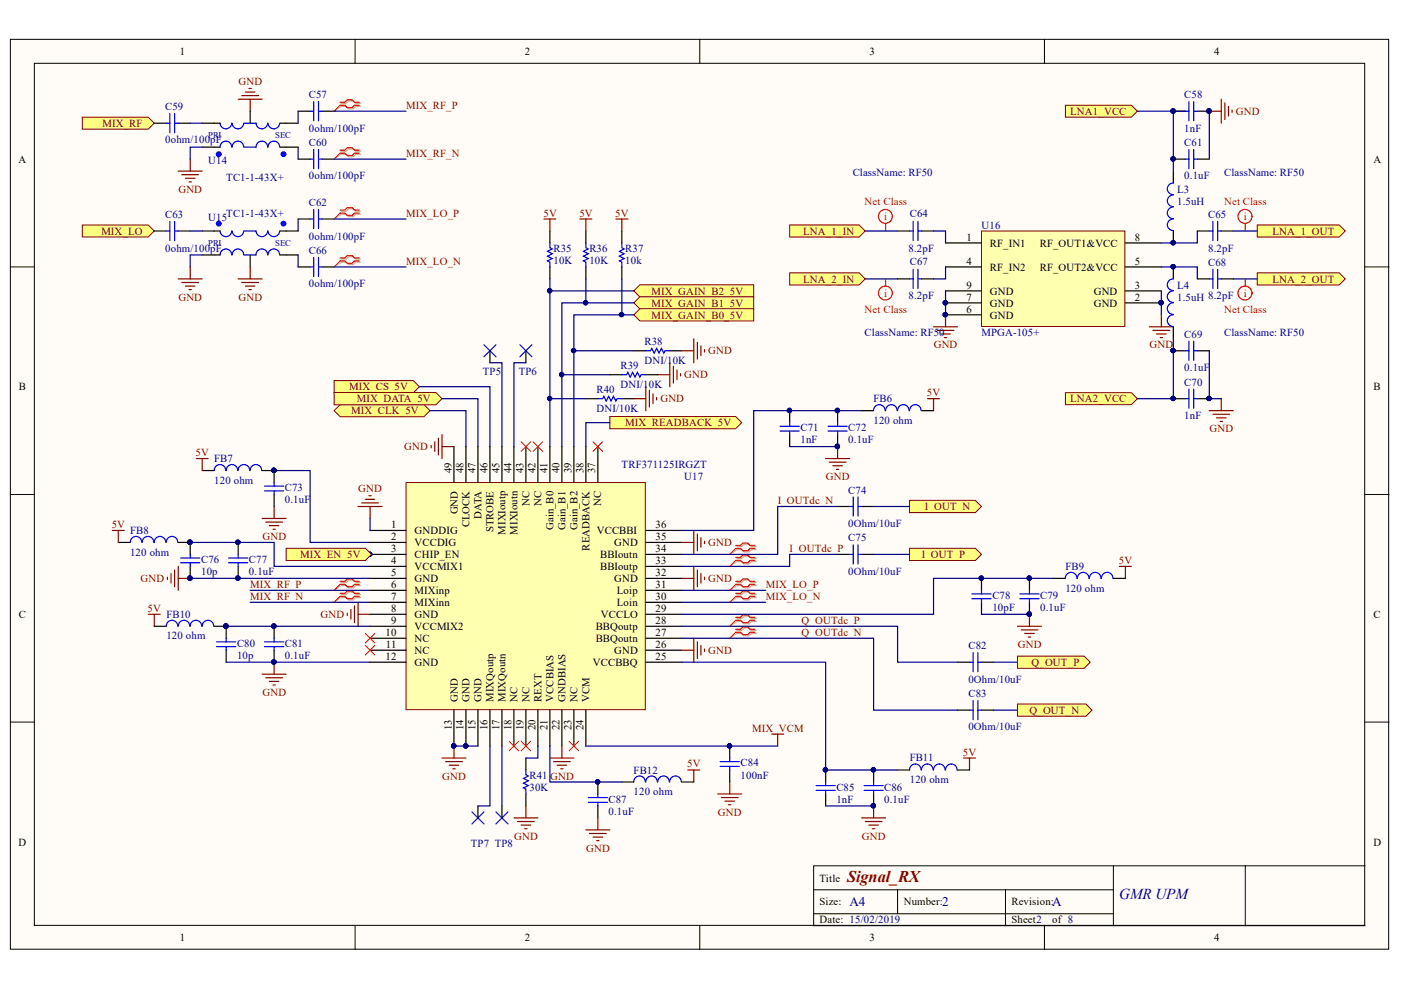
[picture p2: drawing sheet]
<svg xmlns="http://www.w3.org/2000/svg" width="297mm" height="210mm" viewBox="0 0 297 210" stroke-linecap="round" stroke-linejoin="round" font-family="sans-serif">
<defs><g id="words">
<text font-size="3.5" fill="#800000" x="179.6" y="186.9">Signal_RX</text>
<text font-size="3.2" fill="#000080" x="237.3" y="190.5">aMR UPM</text>
<g font-size="2.8" fill="#000080">
<text x="180.1" y="192.1">A4</text>
<text x="199.7" y="192.1">2</text>
<text x="223.1" y="192.1">A</text>
</g>
<g font-size="2.3">
<text x="38.2" y="11.7">1</text>
<text x="111.2" y="11.7">2</text>
<text x="184.3" y="11.7">3</text>
<text x="257.4" y="11.7">4</text>
<text x="3.9" y="34.5">A</text>
<text x="291.2" y="34.5">A</text>
<text x="204.9" y="51.1">1</text>
<text x="209.9" y="52.3">RF_IN1</text>
<text x="220.5" y="52.3">RF_OUT1aVCC</text>
<text x="240.6" y="51.1">8</text>
<text x="204.9" y="56.1">4</text>
<text x="209.9" y="57.4">RF_IN2</text>
<text x="220.5" y="57.4">RF_OUT2aVCC</text>
<text x="240.6" y="56.1">5</text>
<text x="204.9" y="63.7">7</text>
<text x="204.9" y="61.2">9</text>
<text x="209.9" y="65">GND</text>
<text x="209.9" y="62.5">GND</text>
<text x="231.9" y="65">GND</text>
<text x="231.9" y="62.5">GND</text>
<text x="240.6" y="63.7">2</text>
<text x="240.6" y="61.2">3</text>
<text x="204.9" y="66.3">6</text>
<text x="209.9" y="67.5">GND</text>
<text x="4" y="82.8">B</text>
<text x="291.2" y="82.8">B</text>
<text x="95.8" y="100.3" transform="rotate(-90 95.8 100.3)">49</text>
<text x="98.3" y="100.3" transform="rotate(-90 98.3 100.3)">48</text>
<text x="100.8" y="100.3" transform="rotate(-90 100.8 100.3)">47</text>
<text x="103.4" y="100.3" transform="rotate(-90 103.4 100.3)">46</text>
<text x="105.9" y="100.3" transform="rotate(-90 105.9 100.3)">45</text>
<text x="108.5" y="100.3" transform="rotate(-90 108.5 100.3)">44</text>
<text x="111" y="100.3" transform="rotate(-90 111 100.3)">43</text>
<text x="113.5" y="100.3" transform="rotate(-90 113.5 100.3)">42</text>
<text x="116.1" y="100.3" transform="rotate(-90 116.1 100.3)">41</text>
<text x="118.6" y="100.3" transform="rotate(-90 118.6 100.3)">40</text>
<text x="121.1" y="100.3" transform="rotate(-90 121.1 100.3)">39</text>
<text x="123.7" y="100.3" transform="rotate(-90 123.7 100.3)">38</text>
<text x="126.2" y="100.3" transform="rotate(-90 126.2 100.3)">37</text>
<text x="112.3" y="107.3" transform="rotate(-90 112.3 107.3)">NC</text>
<text x="114.8" y="107.3" transform="rotate(-90 114.8 107.3)">NC</text>
<text x="127.5" y="107.3" transform="rotate(-90 127.5 107.3)">NC</text>
<text x="82.9" y="112">1</text>
<text x="87.9" y="113.3">GNDDIG</text>
<text x="97" y="109" transform="rotate(-90 97 109)">GND</text>
<text x="99.6" y="111.8" transform="rotate(-90 99.6 111.8)">CLOCK</text>
<text x="102.1" y="110.1" transform="rotate(-90 102.1 110.1)">DATA</text>
<text x="104.6" y="112.8" transform="rotate(-90 104.6 112.8)">STROBE</text>
<text x="107.2" y="113.4" transform="rotate(-90 107.2 113.4)">MIXIoutp</text>
<text x="109.7" y="113.4" transform="rotate(-90 109.7 113.4)">MIXIoutn</text>
<text x="117.3" y="112.3" transform="rotate(-90 117.3 112.3)">Gain_B0</text>
<text x="119.9" y="112.3" transform="rotate(-90 119.9 112.3)">Gain_B1</text>
<text x="122.4" y="112.3" transform="rotate(-90 122.4 112.3)">Gain_B2</text>
<text x="126.6" y="113.3">VCCBBI</text>
<text x="139" y="112">36</text>
<text x="82.9" y="114.5">2</text>
<text x="82.9" y="117.1">3</text>
<text x="82.9" y="119.6">4</text>
<text x="87.9" y="115.8">VCCDIG</text>
<text x="87.9" y="118.3">CHIP_EN</text>
<text x="125" y="116.7" transform="rotate(-90 125 116.7)">READBACK</text>
<text x="127.2" y="118.3">BBIoutn</text>
<text x="130.2" y="115.8">GND</text>
<text x="139" y="119.6">33</text>
<text x="139" y="117.1">34</text>
<text x="139" y="114.5">35</text>
<text x="82.9" y="122.1">5</text>
<text x="82.9" y="124.7">6</text>
<text x="87.9" y="120.9">VCCMIX1</text>
<text x="87.9" y="123.4">GND</text>
<text x="87.9" y="125.9">MIXinp</text>
<text x="127.2" y="120.9">BBIoutp</text>
<text x="130.2" y="123.4">GND</text>
<text x="130.8" y="125.9">Loip</text>
<text x="139" y="124.7">31</text>
<text x="139" y="122.1">32</text>
<text x="4" y="131">C</text>
<text x="82.9" y="127.2">7</text>
<text x="82.9" y="129.8">8</text>
<text x="87.9" y="128.5">MIXinn</text>
<text x="87.9" y="131">GND</text>
<text x="127.4" y="131">VCCLO</text>
<text x="130.8" y="128.5">Loin</text>
<text x="139" y="129.8">29</text>
<text x="139" y="127.2">30</text>
<text x="291.2" y="131">C</text>
<text x="81.7" y="134.8">10</text>
<text x="81.8" y="137.4">11</text>
<text x="82.9" y="132.3">9</text>
<text x="87.9" y="133.6">VCCMIX2</text>
<text x="87.9" y="136.1">NC</text>
<text x="126.3" y="136.1">BBQoutn</text>
<text x="126.3" y="133.6">BBQoutp</text>
<text x="139" y="137.4">26</text>
<text x="139" y="134.8">27</text>
<text x="139" y="132.3">28</text>
<text x="81.7" y="139.9">12</text>
<text x="87.9" y="138.6">NC</text>
<text x="87.9" y="141.2">GND</text>
<text x="125.7" y="141.2">VCCBBQ</text>
<text x="130.2" y="138.6">GND</text>
<text x="139" y="139.9">25</text>
<text x="97" y="148.8" transform="rotate(-90 97 148.8)">GND</text>
<text x="99.6" y="148.8" transform="rotate(-90 99.6 148.8)">GND</text>
<text x="102.1" y="148.8" transform="rotate(-90 102.1 148.8)">GND</text>
<text x="104.6" y="148.8" transform="rotate(-90 104.6 148.8)">MIXQoutp</text>
<text x="107.2" y="148.8" transform="rotate(-90 107.2 148.8)">MIXQoutn</text>
<text x="109.7" y="148.8" transform="rotate(-90 109.7 148.8)">NC</text>
<text x="112.3" y="148.8" transform="rotate(-90 112.3 148.8)">NC</text>
<text x="114.8" y="148.8" transform="rotate(-90 114.8 148.8)">REXT</text>
<text x="117.3" y="148.8" transform="rotate(-90 117.3 148.8)">VCCBIAS</text>
<text x="119.9" y="148.8" transform="rotate(-90 119.9 148.8)">GNDBIAS</text>
<text x="122.4" y="148.8" transform="rotate(-90 122.4 148.8)">NC</text>
<text x="125" y="148.8" transform="rotate(-90 125 148.8)">VCM</text>
<text x="95.8" y="154.9" transform="rotate(-90 95.8 154.9)">13</text>
<text x="98.3" y="154.9" transform="rotate(-90 98.3 154.9)">14</text>
<text x="100.8" y="154.9" transform="rotate(-90 100.8 154.9)">15</text>
<text x="103.4" y="154.9" transform="rotate(-90 103.4 154.9)">16</text>
<text x="105.9" y="154.9" transform="rotate(-90 105.9 154.9)">17</text>
<text x="108.5" y="154.9" transform="rotate(-90 108.5 154.9)">18</text>
<text x="111" y="154.9" transform="rotate(-90 111 154.9)">19</text>
<text x="113.5" y="154.9" transform="rotate(-90 113.5 154.9)">20</text>
<text x="116.1" y="154.9" transform="rotate(-90 116.1 154.9)">21</text>
<text x="118.6" y="154.9" transform="rotate(-90 118.6 154.9)">22</text>
<text x="121.1" y="154.9" transform="rotate(-90 121.1 154.9)">23</text>
<text x="123.7" y="154.9" transform="rotate(-90 123.7 154.9)">24</text>
<text x="3.9" y="179.3">D</text>
<text x="291.2" y="179.3">D</text>
<text x="173.8" y="186.9">Title</text>
<text x="173.8" y="192">Size:</text>
<text x="191.6" y="192">Number:</text>
<text x="214.5" y="192">Revision:</text>
<text x="173.8" y="195.8">Date: 15/02/2019</text>
<text x="214.5" y="195.8">Sheet2</text>
<text x="223.1" y="195.8">of 8</text>
<text x="38.2" y="199.6">1</text>
<text x="111.2" y="199.6">2</text>
<text x="184.3" y="199.6">3</text>
<text x="257.4" y="199.6">4</text>
</g>
<g font-size="2.3" fill="#800000">
<text x="50.6" y="18">GND</text>
<text x="86.1" y="23.1">MIX_RF_P</text>
<text x="21.7" y="26.9">MIX_RF</text>
<text x="226.9" y="24.3">LNA1_VCC</text>
<text x="262" y="24.3">GND</text>
<text x="86.1" y="33.2">MIX_RF_N</text>
<text x="37.8" y="40.8">GND</text>
<text x="86.1" y="46">MIX_LO_P</text>
<text x="115.2" y="46">5V</text>
<text x="122.8" y="46">5V</text>
<text x="130.5" y="46">5V</text>
<text x="21.5" y="49.8">MIX_LO</text>
<text x="170.3" y="49.8">LNA_1_IN</text>
<text x="269.8" y="49.8">LNA_1_OUT</text>
<text x="86.1" y="56.1">MIX_LO_N</text>
<text x="170.3" y="59.9">LNA_2_IN</text>
<text x="269.8" y="59.9">LNA_2_OUT</text>
<text x="37.8" y="63.7">GND</text>
<text x="50.6" y="63.7">GND</text>
<text x="138.1" y="62.5">MIX_GAIN_B2_5V</text>
<text x="138.1" y="65">MIX_GAIN_B1_5V</text>
<text x="138.1" y="67.5">MIX_GAIN_B0_5V</text>
<text x="150.2" y="75.1">GND</text>
<text x="198" y="73.9">GND</text>
<text x="243.7" y="73.9">GND</text>
<text x="74" y="82.8">MIX_CS_5V</text>
<text x="145.1" y="80.2">GND</text>
<text x="74.4" y="87.8">MIX_CLK_5V</text>
<text x="75.6" y="85.3">MIX_DATA_5V</text>
<text x="140" y="85.3">GND</text>
<text x="196.5" y="84">5V</text>
<text x="226.9" y="85.3">LNA2_VCC</text>
<text x="85.7" y="95.4">GND</text>
<text x="132.6" y="90.4">MIX_READBACK_5V</text>
<text x="256.4" y="91.6">GND</text>
<text x="41.5" y="96.7">5V</text>
<text x="175.1" y="101.8">GND</text>
<text x="76" y="104.4">GND</text>
<text x="164.9" y="106.9">I_OUTdc_N</text>
<text x="23.7" y="112">5V</text>
<text x="196.1" y="108.2">I_OUT_N</text>
<text x="55.7" y="114.5">GND</text>
<text x="63.6" y="118.3">MIX_EN_5V</text>
<text x="150.2" y="115.8">GND</text>
<text x="167.4" y="117.1">I_OUTdc_P</text>
<text x="195.4" y="118.3">I_OUT_P</text>
<text x="237.2" y="119.6">5V</text>
<text x="29.8" y="123.4">GND</text>
<text x="53" y="124.7">MIX_RF_P</text>
<text x="150.2" y="123.4">GND</text>
<text x="162.3" y="124.7">MIX_LO_P</text>
<text x="31.3" y="129.8">5V</text>
<text x="53" y="127.2">MIX_RF_N</text>
<text x="67.9" y="131">GND</text>
<text x="162.3" y="127.2">MIX_LO_N</text>
<text x="170" y="132.3">Q_OUTdc_P</text>
<text x="170" y="134.8">Q_OUTdc_N</text>
<text x="215.8" y="137.4">GND</text>
<text x="150.2" y="138.6">GND</text>
<text x="218.7" y="141.2">Q_OUT_P</text>
<text x="55.7" y="147.5">GND</text>
<text x="159.5" y="155.1">MIX_VCM</text>
<text x="218.3" y="151.3">Q_OUT_N</text>
<text x="204.1" y="160.2">5V</text>
<text x="93.7" y="165.3">GND</text>
<text x="116.7" y="165.3">GND</text>
<text x="145.7" y="162.7">5V</text>
<text x="152.2" y="173">GND</text>
<text x="109" y="178">GND</text>
<text x="182.7" y="178">GND</text>
<text x="124.3" y="180.6">GND</text>
</g>
<g font-size="2.3" fill="#000080">
<text x="35" y="23.3">C59</text>
<text x="65.5" y="20.8">C57</text>
<text x="251.1" y="20.8">C58</text>
<text x="65.5" y="27.9">0ohm/100pF</text>
<text x="251.1" y="27.9">1nF</text>
<text x="35" y="30.4">0ohm/100pF</text>
<text x="44.2" y="34.8">U14</text>
<text x="65.5" y="30.9">C60</text>
<text x="251.1" y="30.9">C61</text>
<text x="48" y="38.3">TC1-1-43X+</text>
<text x="65.5" y="38">0ohm/100pF</text>
<text x="180.8" y="37.3">ClassName: RF50</text>
<text x="249.6" y="40.8">L3</text>
<text x="251.1" y="38">0.1uF</text>
<text x="259.5" y="37.3">ClassName: RF50</text>
<text x="35" y="46.2">C63</text>
<text x="44.2" y="46.9">U15</text>
<text x="48" y="46">TC1-1-43X+</text>
<text x="65.5" y="43.7">C62</text>
<text x="192.9" y="46">C64</text>
<text x="249.6" y="43.4">1.5uH</text>
<text x="256.2" y="46.2">C65</text>
<text x="35" y="53.3">0ohm/100pF</text>
<text x="65.5" y="50.8">0ohm/100pF</text>
<text x="65.5" y="53.8">C66</text>
<text x="117.3" y="53.3">R35</text>
<text x="125" y="53.3">R36</text>
<text x="132.6" y="53.3">R37</text>
<text x="192.6" y="53.3">8.2pF</text>
<text x="208.1" y="48.5">U16</text>
<text x="256.2" y="53.3">8.2pF</text>
<text x="117.3" y="55.9">10K</text>
<text x="125" y="55.9">10K</text>
<text x="132.6" y="55.9">10k</text>
<text x="192.9" y="56.1">C67</text>
<text x="256.2" y="56.4">C68</text>
<text x="65.5" y="60.9">0ohm/100pF</text>
<text x="192.6" y="63.5">8.2pF</text>
<text x="249.6" y="61.2">L4</text>
<text x="249.6" y="63.7">1.5uH 8.2pF</text>
<text x="183.3" y="71.3">ClassName: RF50</text>
<text x="208.1" y="71.3">MPGA-105+</text>
<text x="251.1" y="71.6">C69</text>
<text x="259.5" y="71.3">ClassName: RF50</text>
<text x="136.6" y="73.1">R38</text>
<text x="136.6" y="77.2">DNI/1</text>
<text x="142.6" y="77.2">0K</text>
<text x="102.4" y="79.5">TP5</text>
<text x="110" y="79.5">TP6</text>
<text x="126.5" y="83.3">R40</text>
<text x="131.6" y="78.2">R39</text>
<text x="131.6" y="82.2">DNI/1</text>
<text x="137.6" y="82.2">0K</text>
<text x="251.1" y="78.7">0.1uF</text>
<text x="251.1" y="81.7">C70</text>
<text x="126.5" y="87.3">DNI/10K</text>
<text x="185.2" y="85.3">FB6</text>
<text x="185.2" y="89.9">120 ohm</text>
<text x="251.1" y="88.8">1nF</text>
<text x="169.7" y="91.4">C71</text>
<text x="169.7" y="93.9">1nF</text>
<text x="179.9" y="91.4">C72</text>
<text x="179.9" y="93.9">0.1uF</text>
<text x="45.4" y="98">FB7</text>
<text x="131.8" y="99.2">TRF371125IRGZT</text>
<text x="145.1" y="101.8">U17</text>
<text x="45.4" y="102.5">120 ohm</text>
<text x="60.4" y="104.1">C73</text>
<text x="60.4" y="106.7">0.1uF</text>
<text x="179.9" y="104.6">C74</text>
<text x="27.6" y="113.3">FB8</text>
<text x="179.9" y="111.7">0Ohm/10uF</text>
<text x="27.6" y="117.8">120 ohm</text>
<text x="42.6" y="119.4">C76</text>
<text x="52.8" y="119.4">C77</text>
<text x="179.9" y="114.8">C75</text>
<text x="42.6" y="121.9">10p</text>
<text x="52.8" y="121.9">0.1uF</text>
<text x="179.9" y="121.9">0Ohm/10uF</text>
<text x="225.9" y="120.9">FB9</text>
<text x="225.9" y="125.4">120 ohm</text>
<text x="35.3" y="131">FB10</text>
<text x="210.4" y="127">C78</text>
<text x="210.4" y="129.5">10pF</text>
<text x="220.5" y="127">C79</text>
<text x="220.5" y="129.5">0.1uF</text>
<text x="35.3" y="135.6">120 ohm</text>
<text x="50.3" y="137.1">C80</text>
<text x="60.4" y="137.1">C81</text>
<text x="205.3" y="137.6">C82</text>
<text x="50.3" y="139.6">10p</text>
<text x="60.4" y="139.6">0.1uF</text>
<text x="205.3" y="147.8">C83</text>
<text x="205.3" y="144.7">0Ohm/10uF</text>
<text x="205.3" y="154.9">0Ohm/10uF</text>
<text x="192.9" y="161.5">FB11</text>
<text x="112.3" y="165.1">R41</text>
<text x="112.3" y="167.6">30K</text>
<text x="134.3" y="164.1">FB12</text>
<text x="157" y="162.5">C84</text>
<text x="157" y="165.1">100nF</text>
<text x="177.3" y="167.6">C85</text>
<text x="187.5" y="167.6">C86</text>
<text x="192.9" y="166.1">120 ohm</text>
<text x="129" y="170.2">C87</text>
<text x="129" y="172.7">0.1uF</text>
<text x="134.3" y="168.6">120 ohm</text>
<text x="177.3" y="170.2">1nF</text>
<text x="187.5" y="170.2">0.1uF</text>
<text x="99.8" y="179.5">TP7 TP8</text>
</g>
<g font-size="2.3" fill="#f00">
<text x="183.3" y="43.4">Net Class</text>
<text x="187.5" y="46.7">i</text>
<text x="259.5" y="43.4">Net Class</text>
<text x="263.7" y="46.7">i</text>
<text x="187.5" y="63">i</text>
<text x="263.7" y="63">i</text>
<text x="183.3" y="66.3">Net Class</text>
<text x="259.5" y="66.3">Net Class</text>
</g>
<g font-size="1.9" fill="#000080">
<text x="44.2" y="29.2">PRI</text>
<text x="58.4" y="29.2">SEC</text>
<text x="44.2" y="52.2">PRI</text>
<text x="58.4" y="52.2">SEC</text>
</g>
</g></defs>
<g fill="#fffcf8" stroke="#000" stroke-width=".21">
<path d="M2.2 8.3h292.2v193h-292.2z"/>
<path d="M7.3 13.4h282v182.8h-282z"/>
</g>
<g fill="none" stroke="#000" stroke-width=".21">
<path d="M75.3 8.3v5.1M148.4 8.3v5.1M221.4 8.3v5.1M2.2 56.6h5.1M289.4 56.6h5.1M2.2 104.8h5.1M289.4 104.8h5.1M2.2 153.1h5.1M289.4 153.1h5.1M75.3 196.3v5.1M148.4 196.3v5.1M172.5 188.7h63.6"/>
<path d="M172.5 193.7h63.6M190.3 188.7v5M213.2 188.7v7.6M221.4 196.3v5.1M236.1 183.6v12.7M264 183.6h-91.5v12.7h116.9M289.4 183.6h-25.4v12.7"/>
</g>
<path d="M208.1 49h30.4v20.2h-30.4z" fill="#ffffb0" stroke="#800000" stroke-width=".21"/>
<path d="M200.5 51.5h7.6M200.5 56.6h7.6M238.6 51.5h7.6M238.6 56.6h7.6M248.8 56.6v2.5M200.5 64.2h7.6M200.5 61.7h7.6M200.5 66.8h7.6M238.6 64.2h7.6M238.6 61.7h7.6M248.8 69.3v2.5" fill="none" stroke="#000" stroke-width=".25"/>
<g fill="#000080" stroke="#000080" stroke-width=".21">
<circle cx="246.2" cy="64.2" r=".47"/>
<circle cx="200.4" cy="64.2" r=".46"/>
<circle cx="200.4" cy="66.7" r=".46"/>
<circle cx="248.7" cy="56.5" r=".46"/>
</g>
<path d="M197.9 69.3h5.1M198.7 70.1h3.6M199.5 70.8h2M200.2 71.6h.5M200.5 66.8v2.5M243.7 69.3h5.1M244.4 70.1h3.6M245.2 70.8h2M246 71.6h.5M246.2 66.8v2.5" fill="none" stroke="#800000" stroke-width=".25"/>
<path d="M248.8 59.1a1.23 1.23 0 0 0-1.3 1.3 1.23 1.23 0 0 0 1.3 1.2M248.8 61.7a1.22 1.22 0 0 0-1.3 1.2 1.22 1.22 0 0 0 1.3 1.2M248.8 64.2a1.22 1.22 0 0 0-1.3 1.2 1.22 1.22 0 0 0 1.3 1.3M248.8 66.8a1.23 1.23 0 0 0-1.3 1.2 1.23 1.23 0 0 0 1.3 1.2" fill="none" stroke="#00f" stroke-width=".25"/>
<path d="M86.1 102.3h50.7v48.2h-50.7z" fill="#ffffb0" stroke="#800000" stroke-width=".21"/>
<g fill="none" stroke="#000" stroke-width=".25">
<path d="M96.3 94.7v7.6M98.8 94.7v7.6M101.3 94.7v7.6M103.9 94.7v7.6M106.4 94.7v7.6M109 94.7v7.6M111.5 94.7v7.6M114 94.7v7.6M116.6 94.7v7.6M119.1 94.7v7.6M121.7 94.7v7.6M124.2 94.7v7.6"/>
<path d="M126.8 94.7v7.6M78.5 112.5h7.6M78.5 115h7.6M78.5 117.5h7.6M136.9 112.5h7.6M136.9 115h7.6M136.9 117.5h7.6M78.5 120.1h7.6M78.5 122.6h7.6M78.5 125.2h7.6M78.5 127.7h7.6M78.5 130.2h7.6"/>
<path d="M78.5 132.8h7.6M78.5 135.3h7.6M78.5 137.9h7.6M136.9 120.1h7.6M136.9 122.6h7.6M136.9 125.2h7.6M136.9 127.7h7.6M136.9 130.2h7.6M136.9 132.8h7.6M136.9 135.3h7.6M136.9 137.9h7.6M78.5 140.4h7.6"/>
<path d="M96.3 150.6v7.6M98.8 150.6v7.6M101.3 150.6v7.6M103.9 150.6v7.6M106.4 150.6v7.6M109 150.6v7.6M111.5 150.6v7.6M114 150.6v7.6M116.6 150.6v7.6M119.1 150.6v7.6M121.7 150.6v7.6M124.2 150.6v7.6"/>
<path d="M136.9 140.4h7.6M111.5 160.7v2.6M111.5 168.3v2.6"/>
</g>
<g fill="#000080" stroke="#000080" stroke-width=".21">
<circle cx="78.4" cy="117.5" r=".47"/>
<circle cx="96.2" cy="158.1" r=".46"/>
<circle cx="98.7" cy="158.1" r=".47"/>
<circle cx="58.1" cy="140.4" r=".46"/>
</g>
<g fill="none" stroke="#800000" stroke-width=".25">
<path d="M37.8 36.3h5.1M38.5 37h3.6M39.3 37.8h2M40.1 38.6h.5M40.3 33.7v2.6M37.8 59.1h5.1M38.5 59.9h3.6M40.3 56.6v2.5M39.3 60.7h2M40.1 61.4h.5M91.4 94.4v.5M92.2 93.7v2"/>
<path d="M92.9 92.9v3.6M93.7 92.2v5M93.7 94.7h2.6M75.9 107.4h5.1M76.7 106.6h3.5M77.4 105.9h2.1M78.2 105.1h.5M78.5 107.4v2.5M144.5 115h2.6M147.1 112.5v5M147.9 113.2v3.6M148.6 114v2"/>
<path d="M149.4 114.8v.5M73.6 130v.5M74.4 129.2v2.1M75.2 128.5v3.5M75.9 127.7v5.1M75.9 130.2h2.6M144.5 122.6h2.6M144.5 137.9h2.6M147.1 120.1v5.1M147.1 135.3v5.1M147.9 120.8v3.6M147.9 136.1v3.5"/>
<path d="M148.6 121.6v2M148.6 136.8v2.1M149.4 122.4v.5M149.4 137.6v.5M55.6 142.9h5.1M56.3 143.7h3.6M57.1 144.5h2M57.9 145.2h.5M58.1 140.4v2.5M96.3 158.2v2.5M119.1 158.2v2.5M93.7 160.7h5.1"/>
<path d="M94.5 161.5h3.5M95.2 162.2h2.1M96 163h.5M109 173.4h5M109.7 174.2h3.6M110.5 174.9h2M111.2 175.7h.6M111.5 170.9v2.5M116.6 160.7h5.1M117.4 161.5h3.5M118.1 162.2h2M118.9 163h.5"/>
</g>
<path d="M111.5 163.3v1l.5 .2-1 .5 1 .5-1 .6 1 .5-1 .5 .5 .2v1" fill="none" stroke="#00f" stroke-width=".25"/>
<g fill="#ffff80" stroke="#800000" stroke-width=".21">
<path d="M17.5 24.8h13.9l1.3 1.3-1.3 1.3h-13.9z" fill-rule="evenodd"/>
<path d="M17.5 47.7h13.9l1.3 1.3-1.3 1.2h-13.9z" fill-rule="evenodd"/>
</g>
<g fill="none" stroke="#000" stroke-width=".25">
<path d="M32.7 26.1h2.5M37.8 26.1h2.5M63.2 23.6h2.5M63.2 33.7h2.5M68.3 23.6h2.5M68.3 33.7h2.5M32.7 49h2.5M37.8 49h2.5M63.2 46.4h2.5M63.2 56.6h2.5M68.3 46.4h2.5M68.3 56.6h2.5"/>
<path d="M40.3 115v2.5M50.5 115v2.5M40.3 120.1v2.5M48 132.8v2.5M48 137.9v2.5M50.5 120.1v2.5M58.1 132.8v2.5M58.1 137.9v2.5"/>
</g>
<g fill="none" stroke="#00f" stroke-width=".25">
<path d="M35.2 26.1h.8M36 24.1v4.1M37 24.1v4.1M37 26.1h.8M65.7 23.6h.8M65.7 33.7h.8M66.5 21.5v4.1M66.5 31.7v4.1M67.5 21.5v4.1M67.5 31.7v4.1M67.5 23.6h.8M67.5 33.7h.8"/>
<path d="M35.2 49h.8M36 46.9v4.1M37 46.9v4.1M37 49h.8M65.7 46.4h.8M65.7 56.6h.8M66.5 44.4v4.1M66.5 54.6v4M67.5 44.4v4.1M67.5 54.6v4M67.5 46.4h.8M67.5 56.6h.8"/>
<path d="M38.3 118.3h4.1M38.3 119.3h4.1M40.3 117.5v.8M40.3 119.3v.8M48.5 118.3h4M48.5 119.3h4M50.5 117.5v.8M50.5 119.3v.8M45.9 136.1h4.1M45.9 137.1h4.1M48 135.3v.8M48 137.1v.8"/>
<path d="M56.1 136.1h4.1M56.1 137.1h4.1M58.1 135.3v.8M58.1 137.1v.8"/>
</g>
<g fill="#000080" stroke="#000080" stroke-width=".21">
<circle cx="58.1" cy="140.4" r=".46"/>
<circle cx="58.1" cy="132.7" r=".47"/>
<circle cx="47.9" cy="132.7" r=".47"/>
<circle cx="40.3" cy="122.6" r=".46"/>
<circle cx="50.4" cy="122.6" r=".46"/>
<circle cx="50.4" cy="115" r=".46"/>
<circle cx="40.3" cy="115" r=".46"/>
</g>
<path d="M35.5 122.4v.5M36.3 121.6v2M37 120.8v3.6M37.8 120.1v5.1M37.8 122.6h2.5" fill="none" stroke="#800000" stroke-width=".25"/>
<path d="M60.7 116.3h16.8l1.3 1.2-1.3 1.3h-16.8z" fill-rule="evenodd" fill="#ffff80" stroke="#800000" stroke-width=".21"/>
<g fill="none" stroke="#000" stroke-width=".25">
<path d="M42.9 99.8h2.5M55.6 99.8h2.5v2.5M167.4 87.1v2.5M167.4 92.2v2.5M177.6 87.1v2.5M177.6 92.2v2.5M182.7 87.1h2.5M195.4 87.1h2.5M25.1 115h2.5M37.8 115h2.5M58.1 104.8v2.6M32.7 132.8h2.5"/>
<path d="M45.4 132.8h2.6M208.1 122.6v2.6M208.1 127.7v2.5M218.3 122.6v2.6M218.3 127.7v2.5M223.3 122.6h2.6M236.1 122.6h2.5M154.7 158.2v2.5M126.8 165.8v2.5M126.8 170.9v2.5M131.8 165.8h2.6M144.5 165.8h2.6"/>
<path d="M154.7 163.3v2.5M175.1 163.3v2.5M175.1 168.3v2.6M185.2 163.3v2.5M185.2 168.3v2.6M190.3 163.3h2.5M203 163.3h2.6"/>
</g>
<g fill="#000080" stroke="#000080" stroke-width=".21">
<circle cx="40.3" cy="115" r=".46"/>
<circle cx="47.9" cy="132.7" r=".47"/>
<circle cx="58.1" cy="99.7" r=".46"/>
<circle cx="126.7" cy="165.8" r=".46"/>
<circle cx="154.7" cy="158.1" r=".46"/>
<circle cx="185.2" cy="163.2" r=".46"/>
<circle cx="185.2" cy="170.8" r=".46"/>
<circle cx="175" cy="163.2" r=".46"/>
<circle cx="218.2" cy="122.6" r=".46"/>
<circle cx="218.2" cy="130.2" r=".46"/>
<circle cx="208" cy="122.6" r=".46"/>
<circle cx="177.5" cy="87" r=".46"/>
<circle cx="177.5" cy="94.7" r=".46"/>
<circle cx="167.4" cy="87" r=".46"/>
</g>
<g fill="none" stroke="#00f" stroke-width=".25">
<path d="M47.9 99.8a1.22 1.22 0 0 0-1.3-1.3 1.22 1.22 0 0 0-1.2 1.3M50.4 99.8a1.22 1.22 0 0 0-1.2-1.3 1.22 1.22 0 0 0-1.2 1.3M52.9 99.8a1.23 1.23 0 0 0-1.2-1.3 1.23 1.23 0 0 0-1.2 1.3M55.5 99.8a1.22 1.22 0 0 0-1.2-1.3 1.22 1.22 0 0 0-1.3 1.3M165.4 91.4h4.1M165.4 90.4h4.1M167.4 89.6v.8M167.4 91.4v.8M175.6 91.4h4M175.6 90.4h4M177.6 89.6v.8M177.6 91.4v.8"/>
<path d="M187.7 87.1a1.23 1.23 0 0 0-1.3-1.3 1.23 1.23 0 0 0-1.2 1.3M190.2 87.1a1.22 1.22 0 0 0-1.2-1.3 1.22 1.22 0 0 0-1.2 1.3M192.7 87.1a1.22 1.22 0 0 0-1.2-1.3 1.22 1.22 0 0 0-1.2 1.3M195.3 87.1a1.22 1.22 0 0 0-1.2-1.3 1.22 1.22 0 0 0-1.3 1.3M30.1 115a1.22 1.22 0 0 0-1.3-1.3 1.22 1.22 0 0 0-1.2 1.3M32.6 115a1.23 1.23 0 0 0-1.2-1.3 1.23 1.23 0 0 0-1.3 1.3M35.1 115a1.22 1.22 0 0 0-1.2-1.3 1.22 1.22 0 0 0-1.2 1.3M37.7 115a1.22 1.22 0 0 0-1.2-1.3 1.22 1.22 0 0 0-1.3 1.3M56.1 103.1h4.1M56.1 104.1h4.1M58.1 102.3v.8M58.1 104.1v.7"/>
<path d="M37.7 132.8a1.22 1.22 0 0 0-1.2-1.3 1.22 1.22 0 0 0-1.3 1.3M40.2 132.8a1.22 1.22 0 0 0-1.2-1.3 1.22 1.22 0 0 0-1.2 1.3M42.8 132.8a1.23 1.23 0 0 0-1.3-1.3 1.23 1.23 0 0 0-1.2 1.3M45.3 132.8a1.22 1.22 0 0 0-1.2-1.3 1.22 1.22 0 0 0-1.2 1.3M206.1 126.9h4M206.1 125.9h4M208.1 125.2v.7M208.1 126.9v.8M216.2 126.9h4.1M216.2 125.9h4.1M218.3 125.2v.7M218.3 126.9v.8"/>
<path d="M228.3 122.6a1.23 1.23 0 0 0-1.2-1.2 1.23 1.23 0 0 0-1.2 1.2M230.9 122.6a1.22 1.22 0 0 0-1.2-1.2 1.22 1.22 0 0 0-1.3 1.2M233.4 122.6a1.22 1.22 0 0 0-1.2-1.2 1.22 1.22 0 0 0-1.2 1.2M236 122.6a1.22 1.22 0 0 0-1.3-1.2 1.22 1.22 0 0 0-1.2 1.2M124.7 170.1h4.1M124.7 169.1h4.1M126.8 168.3v.8M126.8 170.1v.8M136.8 165.8a1.23 1.23 0 0 0-1.2-1.3 1.23 1.23 0 0 0-1.2 1.3M139.4 165.8a1.22 1.22 0 0 0-1.3-1.3 1.22 1.22 0 0 0-1.2 1.3M141.9 165.8a1.22 1.22 0 0 0-1.2-1.3 1.22 1.22 0 0 0-1.2 1.3M144.4 165.8a1.23 1.23 0 0 0-1.2-1.3 1.23 1.23 0 0 0-1.2 1.3"/>
<path d="M152.7 162.5h4.1M152.7 161.5h4.1M154.7 160.7v.8M154.7 162.5v.8M173 167.6h4.1M173 166.6h4.1M175.1 165.8v.8M175.1 167.6v.7M183.2 167.6h4.1M183.2 166.6h4.1M185.2 165.8v.8M185.2 167.6v.7"/>
<path d="M195.3 163.3a1.22 1.22 0 0 0-1.2-1.3 1.22 1.22 0 0 0-1.3 1.3M197.8 163.3a1.23 1.23 0 0 0-1.2-1.3 1.23 1.23 0 0 0-1.2 1.3M200.4 163.3a1.22 1.22 0 0 0-1.3-1.3 1.22 1.22 0 0 0-1.2 1.3M202.9 163.3a1.22 1.22 0 0 0-1.2-1.3 1.22 1.22 0 0 0-1.2 1.3"/>
</g>
<g fill="none" stroke="#800000" stroke-width=".25">
<path d="M41.6 97.2h2.5M42.9 97.2v2.6M175.1 97.2h5M175.8 98h3.6M176.6 98.8h2M177.3 99.5h.5M177.6 94.7v2.5M196.7 84.5h2.5M197.9 84.5v2.6M23.8 112.5h2.5M25.1 112.5v2.5M55.6 109.9h5.1"/>
<path d="M56.3 110.7h3.6M57.1 111.5h2M57.9 112.2h.5M58.1 107.4v2.5M31.4 130.2h2.6M32.7 130.2v2.6M215.7 132.8h5.1M216.5 133.5h3.5M217.2 134.3h2.1M218 135.1h.5M218.3 130.2v2.6M237.3 120.1h2.6"/>
<path d="M238.6 120.1v2.5M124.2 176h5.1M125 176.7h3.5M125.7 177.5h2.1M126.5 178.2h.5M126.8 173.4v2.6M145.8 163.3h2.6M147.1 163.3v2.5M152.2 168.3h5.1M152.9 169.1h3.6M153.7 169.9h2M154.5 170.6h.5"/>
<path d="M154.7 165.8v2.5M182.7 173.4h5.1M183.4 174.2h3.6M184.2 174.9h2M185 175.7h.5M185.2 170.9v2.5M204.3 160.7h2.5M205.6 160.7v2.6"/>
</g>
<g fill="none" stroke="#d0a19e" stroke-width=".25">
<path d="M72.4 32.1h1l.5-.5h1l.5 .5h1M72.4 32.7h1l.5 .5h1l.5-.5h1M72.4 21.9h1l.5-.5h1l.5 .5h1M72.4 22.6h1l.5 .5h1l.5-.5h1M72.4 44.8h1l.5-.5h1l.5 .5h1M72.4 45.4h1l.5 .5h1l.5-.5h1M72.4 54.9h1l.5-.5h1l.5 .5h1M72.4 55.6h1l.5 .5h1l.5-.5h1M72.4 126.1h1l.5-.6h1l.5 .6h1M72.4 126.7h1l.5 .5h1l.5-.5h1M72.4 123.5h1l.5-.5h1l.5 .5h1M72.4 124.1h1l.5 .6h1l.5-.6h1"/>
<path d="M156.2 123.5h1.1l.5-.5h1l.5 .5h1M156.2 124.1h1.1l.5 .6h1l.5-.6h1M156.2 126.1h1.1l.5-.6h1l.5 .6h1M156.2 126.7h1.1l.5 .5h1l.5-.5h1"/>
</g>
<path d="M72.4 32.7l-1.6 1M72.4 22.6l-1.6 1M72.4 45.4l-1.6 1M72.4 55.6l-1.6 1M72.4 126.7l-1.6 1M72.4 124.1l-1.6 1.1M156.2 124.1l-1.5 1.1M156.2 126.7l-1.5 1" fill="none" stroke="#d0a19e" stroke-width=".21"/>
<g fill="none" stroke="#f00" stroke-width=".25">
<path d="M72.1 31.8h1l.5-.5h1l.6 .5h1M72.1 32.5h1l.5 .5h1l.6-.5h1M72.1 21.7h1l.5-.5h1l.6 .5h1M72.1 22.3h1l.5 .5h1l.6-.5h1M72.1 44.5h1l.5-.5h1l.6 .5h1M72.1 45.2h1l.5 .5h1l.6-.5h1M72.1 54.7h1l.5-.5h1l.6 .5h1M72.1 55.3h1l.5 .5h1l.6-.5h1M72.1 125.8h1l.5-.5h1l.6 .5h1M72.1 126.4h1l.5 .5h1l.6-.5h1M72.1 123.3h1l.5-.5h1l.6 .5h1M72.1 123.9h1l.5 .5h1l.6-.5h1"/>
<path d="M156 123.3h1l.5-.5h1l.5 .5h1.1M156 123.9h1l.5 .5h1l.5-.5h1.1M156 125.8h1l.5-.5h1l.5 .5h1.1M156 126.4h1l.5 .5h1l.5-.5h1.1"/>
</g>
<path d="M72.1 32.5l-1.3 1.2M72.1 22.3l-1.3 1.3M72.1 45.2l-1.3 1.2M72.1 55.3l-1.3 1.3M72.1 126.4l-1.3 1.3M72.1 123.9l-1.3 1.3M156 123.9l-1.3 1.3M156 126.4l-1.3 1.3" fill="none" stroke="#f00" stroke-width=".21"/>
<g fill="#ffff80" stroke="#800000" stroke-width=".21">
<path d="M129.3 88.3h26.7l1.3 1.3-1.3 1.3h-26.7z" fill-rule="evenodd"/>
<path d="M134.4 61.7l1.3-1.3h24.1v2.6h-24.1z" fill-rule="evenodd"/>
<path d="M134.4 64.2l1.3-1.3h24.1v2.6h-24.1z" fill-rule="evenodd"/>
<path d="M134.4 66.8l1.3-1.3h24.1v2.5h-24.1z" fill-rule="evenodd"/>
<path d="M70.8 87.1l1.3-1.3h17.8l1.3 1.3-1.3 1.3h-17.8z" fill-rule="evenodd"/>
<path d="M70.8 80.7h16.8l1.3 1.3-1.3 1.3h-16.8z" fill-rule="evenodd"/>
<path d="M70.8 83.2h21.6l1.3 1.3-1.3 1.3h-21.6z" fill-rule="evenodd"/>
<path d="M192.8 116.3h14l1.3 1.2-1.3 1.3h-14z" fill-rule="evenodd"/>
<path d="M192.8 106.1h14l1.3 1.3-1.3 1.3h-14z" fill-rule="evenodd"/>
</g>
<path d="M177.6 117.5h2.5M177.6 107.4h2.5M182.7 117.5h2.5M182.7 107.4h2.5" fill="none" stroke="#000" stroke-width=".25"/>
<path d="M180.1 117.5h.8M180.1 107.4h.8M180.9 105.4v4M180.9 115.5v4.1M181.9 105.4v4M181.9 115.5v4.1M181.9 117.5h.8M181.9 107.4h.8" fill="none" stroke="#00f" stroke-width=".25"/>
<g fill="#ffff80" stroke="#800000" stroke-width=".21">
<path d="M215.7 149.3h14.5l1.3 1.3-1.3 1.3h-14.5z" fill-rule="evenodd"/>
<path d="M215.7 139.1h14.2l1.3 1.3-1.3 1.3h-14.2z" fill-rule="evenodd"/>
</g>
<g fill="none" stroke="#000" stroke-width=".25">
<path d="M248.8 36.3v2.5M190.3 49h2.5M190.3 59.1h2.5M195.4 49h2.5M195.4 59.1h2.5M248.8 49v2.5M253.9 49h2.5M253.9 59.1h2.5M258.9 49h2.6M258.9 59.1h2.6M103.9 74.4v2.5M111.5 74.4v2.5"/>
<path d="M248.8 74.4h2.5M253.9 74.4h2.5M248.8 84.5h2.5M253.9 84.5h2.5M203 150.6h2.6M203 140.4h2.6M208.1 150.6h2.5M208.1 140.4h2.5M101.3 170.9v2.5M106.4 170.9v2.5"/>
</g>
<g fill="none" stroke="#00f" stroke-width=".25">
<path d="M248.8 38.8a1.22 1.22 0 0 0-1.3 1.2 1.22 1.22 0 0 0 1.3 1.3M192.8 49h.8M192.8 59.1h.8M193.6 46.9v4.1M193.6 57.1v4.1M194.6 49h.8M194.6 59.1h.8M194.6 46.9v4.1M194.6 57.1v4.1M248.8 46.4a1.22 1.22 0 0 0-1.3 1.3 1.22 1.22 0 0 0 1.3 1.2M248.8 43.9a1.23 1.23 0 0 0-1.3 1.2 1.23 1.23 0 0 0 1.3 1.3M248.8 41.4a1.22 1.22 0 0 0-1.3 1.2 1.22 1.22 0 0 0 1.3 1.2"/>
<path d="M256.4 49h.8M256.4 59.1h.8M257.2 46.9v4.1M257.2 57.1v4.1M258.2 46.9v4.1M258.2 57.1v4.1M258.2 49h.7M258.2 59.1h.7M251.3 74.4h.8M252.1 72.3v4.1M253.1 72.3v4.1M253.1 74.4h.8"/>
<path d="M251.3 84.5h.8M252.1 82.5v4.1M253.1 82.5v4.1M253.1 84.5h.8M206.3 138.4v4M207.3 138.4v4M205.6 150.6h.7M205.6 140.4h.7M206.3 148.5v4.1M207.3 148.5v4.1M207.3 150.6h.8M207.3 140.4h.8"/>
</g>
<path d="M102.6 73.1l2.5 2.5M105.1 73.1l-2.5 2.5M110.2 73.1l2.6 2.5M112.8 73.1l-2.6 2.5M100.1 172.1l2.5 2.6M102.6 172.1l-2.5 2.6M105.1 172.1l2.6 2.6M107.7 172.1l-2.6 2.6" fill="none" stroke="#0000bf" stroke-width=".25"/>
<path d="M156.2 115.9h1.1l.5-.5h1l.5 .5h1M156.2 116.5h1.1l.5 .5h1l.5-.5h1M156.2 118.4h1.1l.5-.5h1l.5 .5h1M156.2 119.1h1.1l.5 .5h1l.5-.5h1M156.2 131.1h1.1l.5-.5h1l.5 .5h1M156.2 131.8h1.1l.5 .5h1l.5-.5h1M156.2 133.7h1.1l.5-.5h1l.5 .5h1M156.2 134.3h1.1l.5 .5h1l.5-.5h1" fill="none" stroke="#d0a19e" stroke-width=".25"/>
<path d="M156.2 116.5l-1.5 1M156.2 119.1l-1.5 1M156.2 131.8l-1.5 1M156.2 134.3l-1.5 1" fill="none" stroke="#d0a19e" stroke-width=".21"/>
<path d="M156 115.6h1l.5-.5h1l.5 .5h1.1M156 116.3h1l.5 .5h1l.5-.5h1.1M156 118.2h1l.5-.5h1l.5 .5h1.1M156 118.8h1l.5 .5h1l.5-.5h1.1M156 130.9h1l.5-.5h1l.5 .5h1.1M156 131.5h1l.5 .5h1l.5-.5h1.1M156 133.4h1l.5-.5h1l.5 .5h1.1M156 134.1h1l.5 .5h1l.5-.5h1.1" fill="none" stroke="#f00" stroke-width=".25"/>
<path d="M156 116.3l-1.3 1.2M156 118.8l-1.3 1.3M156 131.5l-1.3 1.3M156 134.1l-1.3 1.2" fill="none" stroke="#f00" stroke-width=".21"/>
<g fill="#000080" stroke="#000080" stroke-width=".21">
<circle cx="248.7" cy="51.5" r=".46"/>
<circle cx="248.7" cy="74.3" r=".46"/>
<circle cx="248.7" cy="84.5" r=".46"/>
<circle cx="256.3" cy="84.5" r=".46"/>
</g>
<path d="M256.4 87.1h5.1M257.2 87.8h3.5M257.9 88.6h2.1M258.7 89.4h.5M258.9 84.5v2.6" fill="none" stroke="#800000" stroke-width=".25"/>
<g fill="#ffff80" stroke="#800000" stroke-width=".21">
<path d="M266.6 47.7h17.3l1.3 1.3-1.3 1.3h-17.3z" fill-rule="evenodd"/>
<path d="M266.6 57.8h17.3l1.3 1.3-1.3 1.3h-17.3z" fill-rule="evenodd"/>
</g>
<g fill="none" stroke="#f00" stroke-width=".21">
<path d="M110.5 93.7l2 2M112.5 93.7l-2 2M113 93.7l2.1 2M115.1 93.7l-2.1 2M125.7 93.7l2.1 2M127.8 93.7l-2.1 2M77.4 136.8l2.1 2.1M77.4 134.3l2.1 2M79.5 136.8l-2.1 2.1M79.5 134.3l-2.1 2M107.9 157.2l2.1 2M110 157.2l-2.1 2"/>
<path d="M110.5 157.2l2 2M112.5 157.2l-2 2M120.7 157.2l2 2M122.7 157.2l-2 2"/>
</g>
<g fill="none" stroke="#000" stroke-width=".25">
<path d="M248.8 23.6h2.5M248.8 33.7h2.5M253.9 23.6h2.5M253.9 33.7h2.5M116.6 49v2.5M116.6 56.6v2.5M124.2 49v2.5M124.2 56.6v2.5M131.8 49v2.5M131.8 56.6v2.5M129.3 79.5h2.5M134.4 74.4h2.5"/>
<path d="M136.9 79.5h2.6M142 74.4h2.5M124.2 84.5h2.6M131.8 84.5h2.6"/>
</g>
<g fill="none" stroke="#00f" stroke-width=".25">
<path d="M251.3 23.6h.8M251.3 33.7h.8M252.1 21.5v4.1M252.1 31.7v4.1M253.1 21.5v4.1M253.1 31.7v4.1M253.1 23.6h.8M253.1 33.7h.8M116.6 51.5v1l.5 .3-1 .5 1 .5-1 .5 1 .5-1 .5 .5 .3v1M124.2 51.5v1l.5 .3-1 .5 1 .5-1 .5 1 .5-1 .5 .5 .3v1M131.8 51.5v1l.5 .3-1 .5 1 .5-1 .5 1 .5-1 .5 .5 .3v1M131.8 79.5h1.1l.2-.6 .5 1.1 .5-1.1 .5 1.1 .5-1.1 .6 1.1 .2-.5h1"/>
<path d="M136.9 74.4h1l.3-.5 .5 1 .5-1 .5 1 .5-1 .5 1 .3-.5h1M126.8 84.5h1l.2-.5 .5 1 .5-1 .6 1 .5-1 .5 1 .2-.5h1"/>
</g>
<g fill="none" stroke="#800000" stroke-width=".25">
<path d="M256.4 23.6h2.5M258.9 21v5.1M259.7 21.8v3.6M260.5 22.6v2M261.2 23.3v.5M115.3 46.4h2.6M116.6 46.4v2.6M122.9 46.4h2.6M124.2 46.4v2.6M130.6 46.4h2.5M131.8 46.4v2.6M139.5 79.5h2.5"/>
<path d="M142 76.9v5.1M142.8 77.7v3.5M143.5 78.4v2.1M144.3 79.2v.5M144.5 74.4h2.6M147.1 71.8v5.1M147.9 72.6v3.6M148.6 73.4v2M149.4 74.1v.5M134.4 84.5h2.5M136.9 82v5.1M137.7 82.8v3.5"/>
<path d="M138.4 83.5v2M139.2 84.3v.5M163.6 155.6h2.6M164.9 155.6v2.6"/>
</g>
<g fill="#000080" stroke="#000080" stroke-width=".21">
<circle cx="256.3" cy="23.5" r=".47"/>
<circle cx="248.7" cy="23.5" r=".46"/>
<circle cx="248.7" cy="33.7" r=".46"/>
</g>
<g fill="#ffff80" stroke="#800000" stroke-width=".21">
<path d="M225.9 83.3h14l1.2 1.2-1.2 1.3h-14z" fill-rule="evenodd"/>
<path d="M225.9 22.3h14l1.2 1.3-1.2 1.2h-14z" fill-rule="evenodd"/>
</g>
<g fill="none" stroke="#f00" stroke-width=".25">
<path d="M187.8 47.5v1.5M187.8 59.1v1.6M264 47.5v1.5M264 59.1v1.6"/>
<circle cx="187.7" cy="45.9" r="1.47"/>
<circle cx="264" cy="45.9" r="1.48"/>
<circle cx="187.7" cy="62.1" r="1.47"/>
<circle cx="264" cy="62.1" r="1.48"/>
</g>
<path d="M52 19.5h2.1M52.8 18.8h.5M50.5 21h5.1M51.3 20.3h3.5M53 21v2.6M50.5 59.1h5.1M51.3 59.9h3.5M53 56.6v2.5M52 60.7h2.1M52.8 61.4h.5" fill="none" stroke="#800000" stroke-width=".25"/>
<path d="M42.9 31.2h3.8M42.9 26.1h3.8M53 23.6v2.5M59.4 31.2h3.8M59.4 26.1h3.8M42.9 49h3.8M42.9 54.1h3.8M53 54.1v2.5M59.4 49h3.8M59.4 54.1h3.8" fill="none" stroke="#000" stroke-width=".25"/>
<g fill="none" stroke="#00f" stroke-width=".25">
<path d="M49.1 31.2a1.23 1.23 0 0 0-1.2-1.3 1.23 1.23 0 0 0-1.2 1.3M49.1 26.1a1.23 1.23 0 0 1-1.2 1.2 1.23 1.23 0 0 1-1.2-1.2M51.7 31.2a1.22 1.22 0 0 0-1.3-1.3 1.22 1.22 0 0 0-1.2 1.3M51.7 26.1a1.22 1.22 0 0 1-1.3 1.2 1.22 1.22 0 0 1-1.2-1.2M51.8 31.2h2.5M51.8 26.1h2.5M56.7 31.2a1.23 1.23 0 0 0-1.2-1.3 1.23 1.23 0 0 0-1.2 1.3M56.7 26.1a1.23 1.23 0 0 1-1.2 1.2 1.23 1.23 0 0 1-1.2-1.2M59.3 31.2a1.23 1.23 0 0 0-1.2-1.3 1.23 1.23 0 0 0-1.3 1.3M59.3 26.1a1.23 1.23 0 0 1-1.2 1.2 1.23 1.23 0 0 1-1.3-1.2M49.1 54.1a1.23 1.23 0 0 0-1.2-1.3 1.23 1.23 0 0 0-1.2 1.3M49.1 49a1.23 1.23 0 0 1-1.2 1.2 1.23 1.23 0 0 1-1.2-1.2"/>
<path d="M51.7 54.1a1.22 1.22 0 0 0-1.3-1.3 1.22 1.22 0 0 0-1.2 1.3M51.7 49a1.22 1.22 0 0 1-1.3 1.2 1.22 1.22 0 0 1-1.2-1.2M51.8 49h2.5M51.8 54.1h2.5M56.7 54.1a1.23 1.23 0 0 0-1.2-1.3 1.23 1.23 0 0 0-1.2 1.3M56.7 49a1.23 1.23 0 0 1-1.2 1.2 1.23 1.23 0 0 1-1.2-1.2M59.3 54.1a1.23 1.23 0 0 0-1.2-1.3 1.23 1.23 0 0 0-1.3 1.3M59.3 49a1.23 1.23 0 0 1-1.2 1.2 1.23 1.23 0 0 1-1.3-1.2"/>
</g>
<path d="M46.4 32.7h.1M60.1 32.7h.1M46.4 47.4h.1M60.1 47.4h.1" fill="none" stroke="#00f" stroke-width="1.3"/>
<g fill="#ffff80" stroke="#800000" stroke-width=".21">
<path d="M167.4 47.7h14.7l1.3 1.3-1.3 1.3h-14.7z" fill-rule="evenodd"/>
<path d="M167.4 57.8h14.7l1.3 1.3-1.3 1.3h-14.7z" fill-rule="evenodd"/>
</g>
<g fill="none" stroke="#000080" stroke-width=".25">
<path d="M40.3 26.1h2.6M42.9 31.2h-2.6v2.5M63.2 23.6v2.5M63.2 31.2v2.5M70.8 23.6h15.3M70.8 33.7h15.3M241.1 23.6h10.2M248.8 23.6v12.7M256.4 23.6v10.1M40.3 49h2.6M42.9 54.1h-2.6v2.5M63.2 46.4v2.6"/>
<path d="M63.2 54.1v2.5M70.8 56.6h15.3M70.8 46.4h15.3M116.6 59.1v2.6M124.2 59.1v5.1M131.8 59.1v7.7M183.4 49h6.9M183.4 59.1h6.9M197.9 49h2.6v2.5M200.5 56.6v2.5h-2.6M246.2 56.6h7.7v2.5M253.9 49v2.5h-7.7"/>
<path d="M261.5 49h5.1M261.5 59.1h5.1M103.9 76.9h2.5v17.8M111.5 76.9h-2.5v17.8M119.1 79.5h10.2M121.7 74.4h12.7M134.4 66.8h-12.7v27.9M134.4 64.2h-15.3v30.5M134.4 61.7h-17.8v33M200.5 61.7v5.1M246.2 61.7v5.1M248.8 71.8v12.7h-7.7"/>
<path d="M256.4 74.4v10.1h2.5M58.1 99.8h7.6v15.2h12.8M88.9 82h15v12.7M91.2 87.1h7.6v7.6M93.7 84.5h7.6v10.2M116.6 84.5h7.6M129.3 89.6h-5.1v5.1M167.4 94.7h10.2M182.7 87.1h-22.9v25.4h-15.3M40.3 115h17.8v5.1h20.4M78.5 109.9v2.6M177.6 107.4h-12.7v10.1h-20.4"/>
<path d="M177.6 117.5h-10.2v2.6h-22.9M185.2 117.5h7.6M185.2 107.4h7.6M40.3 122.6h38.2M48 132.8h30.5M53 125.2h25.5M53 127.7h25.5M144.5 132.8h45.8v7.6h12.7M144.5 135.3h40.7v15.3h17.8M144.5 125.2h17.8M144.5 127.7h17.8M208.1 130.2h10.2"/>
<path d="M223.3 122.6h-25.4v7.6h-53.4M48 140.4h30.5M96.3 158.2h5M103.9 158.2v12.7h-2.6M106.4 158.2v12.7M114 158.2v2.5h-2.5M116.6 158.2v7.6h15.2M124.2 158.2h40.7M144.5 140.4h30.6v22.9h15.2M210.6 150.6h5.1M210.6 140.4h5.1M175.1 170.9h10.1"/>
</g>
<g fill="#000080" stroke="#000080" stroke-width=".21">
<circle cx="200.4" cy="64.2" r=".46"/>
<circle cx="200.4" cy="66.7" r=".46"/>
<circle cx="98.7" cy="158.1" r=".47"/>
<circle cx="96.2" cy="158.1" r=".46"/>
<circle cx="58.1" cy="140.4" r=".46"/>
<circle cx="50.4" cy="115" r=".46"/>
<circle cx="40.3" cy="115" r=".46"/>
<circle cx="47.9" cy="132.7" r=".47"/>
<circle cx="58.1" cy="132.7" r=".47"/>
<circle cx="50.4" cy="122.6" r=".46"/>
<circle cx="40.3" cy="122.6" r=".46"/>
<circle cx="58.1" cy="99.7" r=".46"/>
<circle cx="126.7" cy="165.8" r=".46"/>
<circle cx="175" cy="163.2" r=".46"/>
<circle cx="185.2" cy="163.2" r=".46"/>
<circle cx="185.2" cy="170.8" r=".46"/>
<circle cx="218.2" cy="130.2" r=".46"/>
<circle cx="177.5" cy="94.7" r=".46"/>
<circle cx="256.3" cy="84.5" r=".46"/>
<circle cx="116.5" cy="61.6" r=".46"/>
<circle cx="248.7" cy="56.5" r=".46"/>
<circle cx="248.7" cy="51.5" r=".46"/>
<circle cx="121.6" cy="74.3" r=".46"/>
<circle cx="131.8" cy="66.7" r=".46"/>
<circle cx="119.1" cy="79.4" r=".46"/>
<circle cx="116.5" cy="84.5" r=".46"/>
<circle cx="124.2" cy="64.2" r=".46"/>
<circle cx="167.4" cy="87" r=".46"/>
<circle cx="177.5" cy="87" r=".46"/>
<circle cx="154.7" cy="158.1" r=".46"/>
<circle cx="208" cy="122.6" r=".46"/>
<circle cx="218.2" cy="122.6" r=".46"/>
<circle cx="256.3" cy="23.5" r=".47"/>
<circle cx="248.7" cy="23.5" r=".46"/>
<circle cx="248.7" cy="33.7" r=".46"/>
<circle cx="248.7" cy="84.5" r=".46"/>
<circle cx="248.7" cy="74.3" r=".46"/>
<circle cx="246.2" cy="64.2" r=".47"/>
</g>
<use href="#words"/>
</svg>
